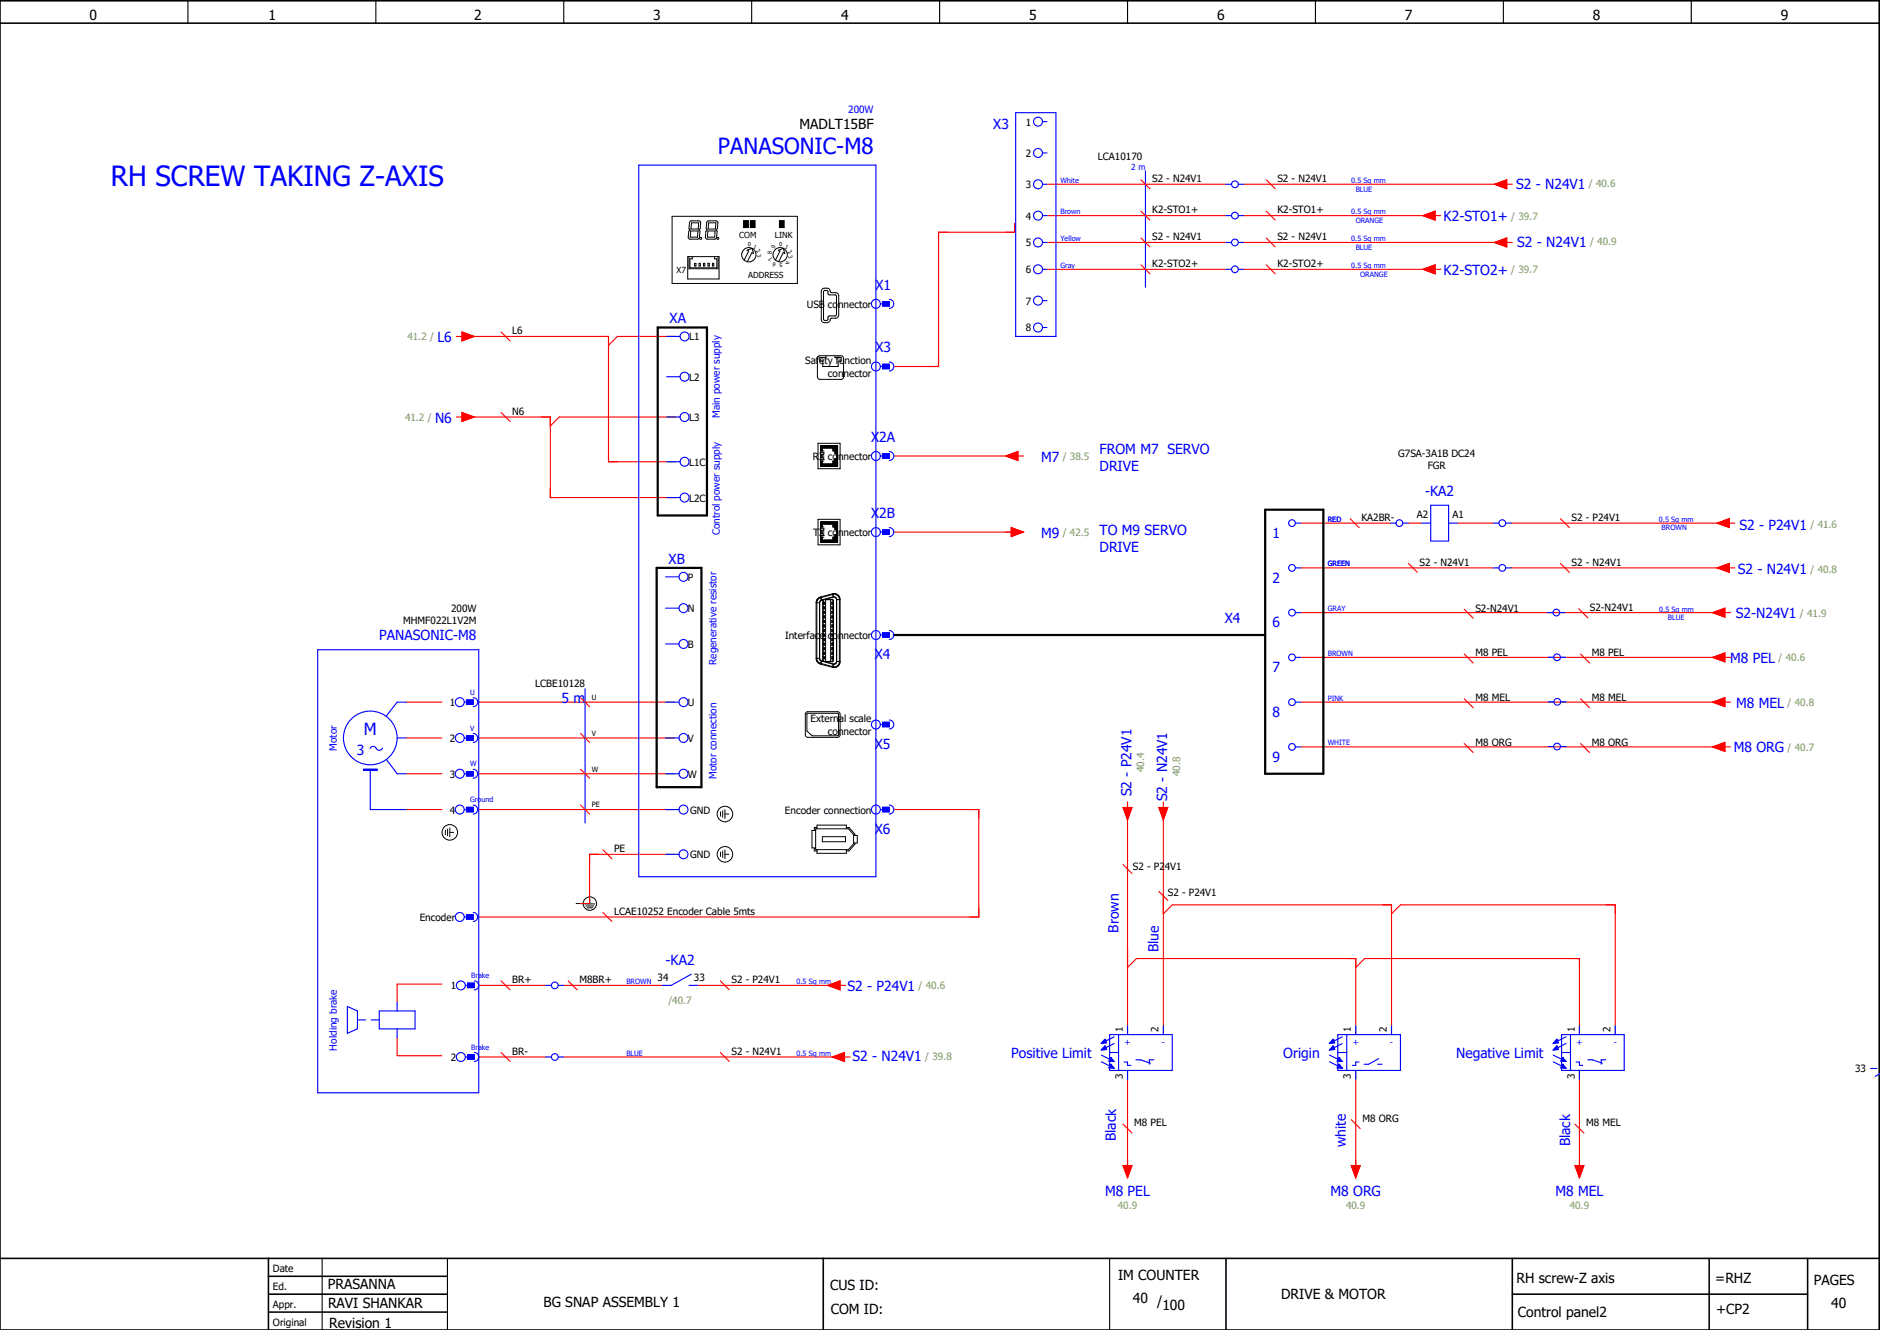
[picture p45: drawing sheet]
<svg xmlns="http://www.w3.org/2000/svg" width="420mm" height="297mm" viewBox="0 0 420 297" stroke-linecap="round" stroke-linejoin="round" font-family="sans-serif">
<defs><g id="words">
<text font-size="6.2" fill="#00f" x="24.8" y="41.6">RH SCREW TAKING Z-AXIS</text>
<text font-size="5" fill="#00f" x="160.5" y="34.4">PANASONIC-M8</text>
<text font-size="3.7" fill="#00f" x="81.3" y="164.1">M</text>
<g font-size="3.1">
<text x="20" y="4.5">0</text>
<text x="60" y="4.5">1</text>
<text x="106" y="4.5">2</text>
<text x="146" y="4.5">3</text>
<text x="188" y="4.5">4</text>
<text x="230" y="4.5">5</text>
<text x="272" y="4.5">6</text>
<text x="314" y="4.5">7</text>
<text x="356" y="4.5">8</text>
<text x="398" y="4.5">9</text>
<text x="178.7" y="28.7">MADLT15BF</text>
<text x="249.9" y="285.9">IM COUNTER</text>
<text x="338.9" y="286.7">RH screw-Z axis</text>
<text x="383.4" y="286.6">=RHZ</text>
<text x="405.4" y="287.2">PAGES</text>
<text x="73.3" y="288.1">PRASANNA</text>
<text x="73.3" y="292.2">RAVI SHANKAR</text>
<text x="121.5" y="292">BG SNAP ASSEMBLY 1</text>
<text x="185.5" y="288.1">CUS ID:</text>
<text x="185.7" y="293.7">COM ID:</text>
<text x="253.2" y="291">40 /</text>
<text x="259.8" y="292.7">100</text>
<text x="286.3" y="290.3">DRIVE &amp; MOTOR</text>
<text x="383.6" y="293.6">+CP2</text>
<text x="409.3" y="292.2">40</text>
<text x="73.6" y="296.7">Revision 1</text>
<text x="339.2" y="294.2">Control panel2</text>
</g>
<g font-size="3.1" fill="#00f">
<text x="222" y="28.8">X3</text>
<text x="338.8" y="42.2">S2 - N24V1</text>
<text x="322.7" y="49.4">K2-STO1+</text>
<text x="339.1" y="55.1">S2 - N24V1</text>
<text x="195.6" y="64.7">X1</text>
<text x="322.7" y="61.4">K2-STO2+</text>
<text x="97.8" y="76.4">L6</text>
<text x="149.7" y="72.2">XA</text>
<text x="195.6" y="78.7">X3</text>
<text x="97.2" y="94.4">N6</text>
<text x="194.7" y="98.7">X2A</text>
<text x="245.8" y="101.5">FROM M7 SERVO</text>
<text x="232.7" y="103.1">M7</text>
<text x="245.8" y="105.2">DRIVE</text>
<text x="318.5" y="110.7">-KA2</text>
<text x="194.7" y="115.7">X2B</text>
<text x="245.8" y="119.5">TO M9 SERVO</text>
<text x="388.7" y="118.3">S2 - P24V1</text>
<text x="149.4" y="125.9">XB</text>
<text x="232.7" y="120.1">M9</text>
<text x="245.8" y="123.2">DRIVE</text>
<text x="284.4" y="120.2">1</text>
<text x="284.4" y="130.2">2</text>
<text x="388.4" y="128.3">S2 - N24V1</text>
<text x="84.8" y="143">PANASONIC-M8</text>
<text x="273.8" y="139.2">X4</text>
<text x="284.4" y="140.2">6</text>
<text x="388" y="138.2">S2-N24V1</text>
<text x="195.5" y="147.3">X4</text>
<text x="386.7" y="148.1">M8 PEL</text>
<text x="284.4" y="150.2">7</text>
<text x="125.5" y="157">5 m</text>
<text x="284.4" y="160.2">8</text>
<text x="388" y="158.1">M8 MEL</text>
<text x="195.5" y="167.3">X5</text>
<text x="79.8" y="168.6">3</text>
<text x="284.4" y="170.2">9</text>
<text x="387.5" y="168.1">M8 ORG</text>
<text x="252.9" y="177.9" transform="rotate(-90 252.9 177.9)">S2 - P24V1</text>
<text x="260.9" y="179.1" transform="rotate(-90 260.9 179.1)">S2 - N24V1</text>
<text x="195.5" y="186.3">X6</text>
<text x="250" y="208.4" transform="rotate(-89 250 208.4)">Brown</text>
<text x="148.7" y="215.5">-KA2</text>
<text x="258.9" y="212.7" transform="rotate(-89 258.9 212.7)">Blue</text>
<text x="189.4" y="221.4">S2 - P24V1</text>
<text x="190.5" y="237.2">S2 - N24V1</text>
<text x="226" y="236.4">Positive Limit</text>
<text x="286.8" y="236.4">Origin</text>
<text x="325.4" y="236.4">Negative Limit</text>
<text x="249.4" y="255" transform="rotate(-89 249.4 255)">Black</text>
<text x="300.8" y="256.4" transform="rotate(-90 300.8 256.4)">white</text>
<text x="350.9" y="256.2" transform="rotate(-90 350.9 256.2)">Black</text>
<text x="247" y="267.3">M8 PEL</text>
<text x="297.4" y="267.3">M8 ORG</text>
<text x="347.6" y="267.3">M8 MEL</text>
</g>
<g font-size="2.2" fill="#00f">
<text x="189.6" y="25.2">200W</text>
<text x="160.9" y="93.4" transform="rotate(-90 160.9 93.4)">Main power supply</text>
<text x="160.9" y="119.6" transform="rotate(-90 160.9 119.6)">Control power supply</text>
<text x="160.1" y="148.6" transform="rotate(-90 160.1 148.6)">Regenerative resistor</text>
<text x="75.3" y="167.7" transform="rotate(-90 75.3 167.7)">Motor</text>
<text x="160.2" y="174.1" transform="rotate(-90 160.2 174.1)">Motor connection</text>
<text x="75.3" y="234.7" transform="rotate(-90 75.3 234.7)">Holding brake</text>
</g>
<g font-size="2.2">
<text x="229.3" y="28.1">1</text>
<text x="229.3" y="35.1">2</text>
<text x="245.4" y="35.7">LCA10170</text>
<text x="257.5" y="40.7">S2 - N24V1</text>
<text x="285.5" y="40.7">S2 - N24V1</text>
<text x="229.3" y="42.1">3</text>
<text x="257.5" y="47.7">K2-STO1+</text>
<text x="285.5" y="47.7">K2-STO1+</text>
<text x="229.3" y="49.1">4</text>
<text x="257.5" y="53.7">S2 - N24V1</text>
<text x="285.5" y="53.7">S2 - N24V1</text>
<text x="229.3" y="55.1">5</text>
<text x="257.5" y="59.7">K2-STO2+</text>
<text x="285.5" y="59.7">K2-STO2+</text>
<text x="229.3" y="61.1">6</text>
<text x="180.3" y="68.8">USB connector</text>
<text x="229.3" y="68.1">7</text>
<text x="114.5" y="74.7">L6</text>
<text x="154" y="76.1">L1</text>
<text x="229.3" y="74.1">8</text>
<text x="179.9" y="81.4">Safety function</text>
<text x="154" y="85.1">L2</text>
<text x="185" y="84.1">connector</text>
<text x="114.5" y="92.7">N6</text>
<text x="154" y="94.1">L3</text>
<text x="154" y="104.1">L1C</text>
<text x="181.7" y="102.8">RX connector</text>
<text x="312.5" y="102.2">G7SA-3A1B DC24</text>
<text x="319.1" y="104.9">FGR</text>
<text x="154" y="112.1">L2C</text>
<text x="181.7" y="119.8">TX connector</text>
<text x="304.3" y="116.4">KA2BR-</text>
<text x="316.7" y="115.8">A2</text>
<text x="324.7" y="115.8">A1</text>
<text x="351.3" y="116.4">S2 - P24V1</text>
<text x="153.8" y="129.8">P</text>
<text x="317.3" y="126.4">S2 - N24V1</text>
<text x="351.3" y="126.4">S2 - N24V1</text>
<text x="100.8" y="136.8">200W</text>
<text x="153.8" y="136.8">N</text>
<text x="329.8" y="136.6">S2-N24V1</text>
<text x="355.3" y="136.5">S2-N24V1</text>
<text x="90.1" y="139.5">MHMF022L1V2M</text>
<text x="175.4" y="142.8">Interface connector</text>
<text x="153.8" y="144.8">B</text>
<text x="329.8" y="146.6">M8 PEL</text>
<text x="355.8" y="146.6">M8 PEL</text>
<text x="119.6" y="153.4">LCBE10128</text>
<text x="100.5" y="157.8">1</text>
<text x="153.8" y="157.8">U</text>
<text x="181.2" y="161.4">External scale</text>
<text x="329.8" y="156.6">M8 MEL</text>
<text x="355.8" y="156.6">M8 MEL</text>
<text x="100.5" y="165.8">2</text>
<text x="153.8" y="165.8">V</text>
<text x="185" y="164.1">connector</text>
<text x="329.8" y="166.6">M8 ORG</text>
<text x="355.8" y="166.6">M8 ORG</text>
<text x="100.5" y="173.8">3</text>
<text x="153.8" y="173.8">W</text>
<text x="100.5" y="181.8">4</text>
<text x="154.3" y="181.8">GND</text>
<text x="175.4" y="181.8">Encoder connection</text>
<text x="137.3" y="190.4">PE</text>
<text x="154.3" y="191.8">GND</text>
<text x="253.2" y="194.3">S2 - P24V1</text>
<text x="261" y="200.3">S2 - P24V1</text>
<text x="93.8" y="205.8">Encoder</text>
<text x="137.3" y="204.4">LCAE10252 Encoder Cable 5mts</text>
<text x="100.8" y="221.1">1</text>
<text x="114.5" y="219.7">BR+</text>
<text x="129.5" y="219.7">M8BR+</text>
<text x="147" y="219.1">34</text>
<text x="155.1" y="219.1">33</text>
<text x="163.5" y="219.7">S2 - P24V1</text>
<text x="250.9" y="230.6" transform="rotate(-90 250.9 230.6)">1</text>
<text x="258.9" y="230.6" transform="rotate(-90 258.9 230.6)">2</text>
<text x="301.9" y="230.6" transform="rotate(-90 301.9 230.6)">1</text>
<text x="309.9" y="230.6" transform="rotate(-90 309.9 230.6)">2</text>
<text x="351.9" y="230.6" transform="rotate(-90 351.9 230.6)">1</text>
<text x="359.9" y="230.6" transform="rotate(-90 359.9 230.6)">2</text>
<text x="100.8" y="237.1">2</text>
<text x="114.5" y="235.7">BR-</text>
<text x="163.5" y="235.7">S2 - N24V1</text>
<text x="414.6" y="239.6">33</text>
<text x="250.9" y="241" transform="rotate(-90 250.9 241)">3</text>
<text x="301.9" y="241" transform="rotate(-90 301.9 241)">3</text>
<text x="351.9" y="241" transform="rotate(-90 351.9 241)">3</text>
<text x="253.5" y="251.7">M8 PEL</text>
<text x="304.5" y="250.7">M8 ORG</text>
<text x="354.5" y="251.7">M8 MEL</text>
<text x="61" y="284.2">Date</text>
<text x="61" y="288.2">Ed.</text>
<text x="61" y="292.2">Appr.</text>
<text x="61" y="296.2">Original</text>
</g>
<g font-size="2.2" fill="#7ca552">
<text x="355.1" y="41.9">/ 40.6</text>
<text x="337.8" y="49.1">/ 39.7</text>
<text x="355.4" y="54.7">/ 40.9</text>
<text x="337.8" y="61.1">/ 39.7</text>
<text x="91.1" y="76.1">41.2 /</text>
<text x="90.5" y="94.1">41.2 /</text>
<text x="237.5" y="102.8">/ 38.5</text>
<text x="237.5" y="119.8">/ 42.5</text>
<text x="404.6" y="118">/ 41.6</text>
<text x="404.6" y="128">/ 40.8</text>
<text x="402.3" y="137.8">/ 41.9</text>
<text x="397.5" y="147.8">/ 40.6</text>
<text x="399.5" y="157.8">/ 40.8</text>
<text x="399.5" y="167.8">/ 40.7</text>
<text x="255.8" y="172.5" transform="rotate(-90 255.8 172.5)">40.4</text>
<text x="263.8" y="173.5" transform="rotate(-90 263.8 173.5)">40.8</text>
<text x="205.3" y="221.1">/ 40.6</text>
<text x="149.4" y="224.4">/40.7</text>
<text x="206.8" y="236.8">/ 39.8</text>
<text x="249.8" y="270.2">40.9</text>
<text x="300.8" y="270.2">40.9</text>
<text x="350.8" y="270.2">40.9</text>
</g>
<g font-size="1.9" fill="#00f">
<text x="252.8" y="38">2 m</text>
<text x="251.3" y="233.4">+</text>
<text x="259.7" y="233.4">-</text>
<text x="302.3" y="233.4">+</text>
<text x="310.7" y="233.4">-</text>
<text x="352.3" y="233.4">+</text>
<text x="360.7" y="233.4">-</text>
</g>
<g font-size="1.9">
<text x="165.2" y="53.1">COM</text>
<text x="173.2" y="53.1">LINK</text>
<text x="151.2" y="61.1">X7</text>
<text x="167.2" y="62.1">ADDRESS</text>
</g>
<g font-size="1.6" fill="#00f">
<text x="237" y="40.8">White</text>
<text x="302" y="40.8">0.5 Sq mm</text>
<text x="237" y="47.8">Brown</text>
<text x="302" y="47.8">0.5 Sq mm</text>
<text x="303" y="42.8">BLUE</text>
<text x="237" y="53.8">Yellow</text>
<text x="302" y="53.8">0.5 Sq mm</text>
<text x="303" y="49.8">ORANGE</text>
<text x="237" y="59.8">Gray</text>
<text x="302" y="59.8">0.5 Sq mm</text>
<text x="303" y="55.8">BLUE</text>
<text x="304" y="61.8">ORANGE</text>
<text x="296.8" y="116.6">RED</text>
<text x="370.8" y="116.6">0.5 Sq mm</text>
<text x="371.4" y="118.4">BROWN</text>
<text x="296.8" y="126.6">GREEN</text>
<text x="296.8" y="136.6">GRAY</text>
<text x="370.8" y="136.6">0.5 Sq mm</text>
<text x="372.8" y="138.4">BLUE</text>
<text x="296.8" y="146.6">BROWN</text>
<text x="105.1" y="155.3">U</text>
<text x="296.8" y="156.6">PINK</text>
<text x="105.1" y="163.3">V</text>
<text x="296.8" y="166.6">WHITE</text>
<text x="105.1" y="171.3">W</text>
<text x="105.1" y="179.3">Ground</text>
<text x="105.3" y="218.5">Brake</text>
<text x="140" y="219.8">BROWN</text>
<text x="178" y="219.8">0.5 Sq mm</text>
<text x="105.3" y="234.5">Brake</text>
<text x="140" y="235.8">BLUE</text>
<text x="178" y="235.8">0.5 Sq mm</text>
</g>
<g font-size="1.6">
<text x="132.3" y="156.4">U</text>
<text x="132.3" y="164.4">V</text>
<text x="132.3" y="172.4">W</text>
<text x="132.3" y="180.4">PE</text>
</g>
<g font-size="1.2">
<text x="167.2" y="55" transform="rotate(4 167.2 55)">0</text>
<text x="168.2" y="55.4" transform="rotate(27 168.2 55.4)">1</text>
<text x="168.9" y="56.1" transform="rotate(49 168.9 56.1)">2</text>
<text x="169.2" y="57" transform="rotate(72 169.2 57)">3</text>
<text x="172.5" y="56.8" transform="rotate(-90 172.5 56.8)">8</text>
<text x="172.7" y="57.6" transform="rotate(-150 172.7 57.6)">7</text>
<text x="173.1" y="55.6" transform="rotate(-60 173.1 55.6)">9</text>
<text x="173.5" y="58.7" transform="rotate(-160 173.5 58.7)">6</text>
<text x="174.2" y="55" transform="rotate(4 174.2 55)">0</text>
<text x="174.9" y="58.8" transform="rotate(-180 174.9 58.8)">5</text>
<text x="175.3" y="55.3" transform="rotate(27 175.3 55.3)">1</text>
<text x="175.5" y="58.4" transform="rotate(94 175.5 58.4)">4</text>
<text x="176" y="56.3" transform="rotate(49 176 56.3)">2</text>
<text x="176.1" y="57.2" transform="rotate(72 176.1 57.2)">3</text>
</g>
</g></defs>
<path d="M42 .2v5M84 .2v5M126 .2v5M168 .2v5M210 .2v5M252 .2v5M294 .2v5M336 .2v5M378 .2v5M72 281.2v16M100 281.2v16M248 281.2v16" fill="none" stroke="#000" stroke-width=".25"/>
<g fill="none" stroke="#000" stroke-width=".35">
<path d="M0 5.2h420M0 .2h420v297h-420zM0 281.2h420M60 281.2v16M60 285.2h40M60 289.2h40M60 293.2h40M184 281.2v16M274 281.2v16M338 289.2h66M338 281.2v16M382 281.2v16"/>
<path d="M404 281.2v16"/>
</g>
<g fill="none" stroke="#f00" stroke-width=".25">
<path d="M226.8 49.9v2h-17v30h-10M234 41.2h40M234 48.2h40M234 54.2h40M255 40.2l2 2M255 47.2l2 2M255 53.2l2 2M255 59.2l2 2M278 41.2h58M278 48.2h42M278 54.2h58M283 40.2l2 2"/>
<path d="M283 47.2l2 2M283 53.2l2 2M283 59.2l2 2M318 48.2l2.8-1v2zM320.8 48.2h1.2M334 41.2l2.8-1v2zM334 54.2l2.8-1v2zM336.8 41.2h1.2M336.8 54.2h1.2M102 75.2h1.2M103.2 74.2l2.8 1-2.8 1zM104 75.2h32v28h15"/>
<path d="M112 74.2l2 2M151 75.2h-13l-2 2M234 60.2h40M278 60.2h42M318 60.2l2.8-1v2zM320.8 60.2h1.2M102 93.2h1.2M103.2 92.2l2.8 1-2.8 1zM104 93.2h19v18h28M112 92.2l2 2M151 93.2h-26l-2 2M199.8 101.9h27"/>
<path d="M199.8 118.9h27M224.8 101.9l2.7-1v2zM226 117.9l2.8 1-2.8 1zM227.5 101.9h1.3M290.8 116.9h20M301.8 115.9l2 2M314.8 116.9h3M325.8 116.9h8M337.8 116.9h48M348.8 115.9l2 2M383.8 116.9l2.7-1v2zM386.5 116.9h1.3"/>
<path d="M290.8 126.9h43M290.8 136.9h94M314.8 125.9l2 2M327.3 136.1l2 2M337.8 126.9h48M348.8 125.9l2 2M352.8 136l2 2M382.8 136.9l2.7-1v2zM383.8 126.9l2.7-1v2zM385.5 136.9h1.3M386.5 126.9h1.3M90.8 156.9h8"/>
<path d="M106.8 156.9h44M129.8 155.9l2 2M290.8 156.9h94M290.8 146.9h94M327.3 146.1l2 2M327.3 156.1l2 2M353.3 146.1l2 2M353.3 156.1l2 2M382.8 146.9l2.7-1v2zM382.8 156.9l2.7-1v2zM385.5 156.9h1.3M385.5 146.9h1.3"/>
<path d="M90.8 164.9h8M90.8 172.9h8M106.8 164.9h44M106.8 172.9h44M129.8 163.9l2 2M129.8 171.9l2 2M129.8 179.9l2 2M252 179.2v1.2M260 179.2v1.2M290.8 166.9h94M327.3 166.1l2 2M353.3 166.1l2 2"/>
<path d="M382.8 166.9l2.7-1v2zM385.5 166.9h1.3M90.8 180.9h8M106.8 180.9h44M134.8 189.9l2 2M150.8 190.9h-19v11h-2M199.8 180.9h19v24h-112M251 193.2l2 2M251 180.4h2l-1 2.8zM252 182.2v49M259 199.2l2 2M259 180.4h2l-1 2.8z"/>
<path d="M260 182.2v49M98.8 219.9h-10v4M112 219.2l2 2M127 219.2l2 2M134.8 203.9l2 2M161 219.2l2 2M252 216.2l2-2h49v17M260 204.2l2-2h49v29M303 216.2l2-2h48v17M311 204.2l2-2h48v29M88.8 231.9v4h10M107 220.2h15"/>
<path d="M107 236.2h15M112 235.2l2 2M126 220.2h22M126 236.2h62M156 220.2h31M161 235.2l2 2M185 220.2l2.8-1v2zM186 236.2l2.7-1v2zM187.8 220.2h1.2M188.7 236.2h1.3M252 239.2v22M303 239.2v22"/>
<path d="M353 239.2v22M251 251.2l2 2M302 250.2l2 2M352 251.2l2 2M251 260.4h2l-1 2.8zM302 260.4h2l-1 2.8zM352 260.4h2l-1 2.8z"/>
</g>
<g fill="none" stroke="#000" stroke-width=".22">
<path d="M150.2 48.3h28v15h-28zM153.7 57.3h7v5h-7zM154 57.3v2.7h6.5v-2.7M154.2 49.5l.3-.2h1.7l.4 .3-.1 1.5-.3 .3 .2 .2-.1 1.5-.2 .3h-1.9l-.3-.2v-1.5l.3-.3-.2-.3zM154.4 51.6h1.6l-.1 1.4h-1.6zM154.5 49.8h1.7l-.2 1.4h-1.6zM154.7 57.3v.5h-.5v2h6v-2h-.5v-.5M155.2 58.8h.3v.6h-.3zM156.2 58.8h.3v.6h-.3zM157.2 58.8h.3v.6h-.3zM158 49.5l.4-.2h1.7l.3 .3-.1 1.5-.3 .3 .3 .2-.1 1.5-.3 .3h-1.9l-.3-.2 .1-1.5 .3-.3-.3-.3zM158.2 51.6h1.6l-.1 1.4h-1.6z"/>
<path d="M158.2 58.8h.3v.6h-.3zM158.4 49.8h1.6l-.1 1.4h-1.6zM159.2 58.8h.3v.6h-.3zM166.2 49.3h1v1.5h-1zM166.3 58.1l1-2-.3-.2 1.1-.4 .3 1.1-.4-.1-1 2M167.7 49.3h1v1.5h-1zM173.3 58.1l1-2-.3-.2 1.1-.4 .3 1.1-.4-.1-1 2M174.2 49.3h1v1.5h-1zM182.8 79.8l.5-.3 5 .1 .2 .4v4.5l-.5 .3-5-.1-.3-.5zM183.8 64.6l.2-.2a1.14 1.14 0 0 1 1.7 1h1.1a.7 .7 0 0 1 .7 .7v4.3a.7 .7 0 0 1-.7 .7h-1.1a1.1 1.1 0 0 1-1 1.1 1.1 1.1 0 0 1-1.1-.8v-6.3zM184.1 65l.3-.1h.5l.3 1h1.5l.3 .3-.1 4.2-.2 .2h-1.5l-.2 .8-.2 .2h-.6l-.1-.3zM184.6 79.5v.4h-1.4v.8h.7v1.2h3.4v-1.2h.7v-.8h-1.4v-.4"/>
<path d="M182.8 99h5v5.7h-5zM183.4 99.6h3.8v4.6h-3.8zM182.8 116h5v5.7h-5zM183.4 101.1h.8M183.4 103h.8M183.4 102.6h.8M183.4 102.3h.8M183.4 101.9h.8M183.4 101.5h.8M183.4 100.8h.8M183.4 116.6h3.8v4.6h-3.8zM183.4 118.1h.8"/>
<path d="M183.4 119.6h.8M183.4 119.3h.8M183.4 118.9h.8M183.4 118.5h.8M183.4 117.8h.8M183.8 100.8v-.7h2.4v.7h.4v.5h.4v1.2h-.4v.5h-.4v.7h-2.4v-.7M183.8 117.8v-.7h2.4v.7h.4v.5h.4v1.2h-.4v.5h-.4v.7h-2.4v-.7M182.4 134.7v12.4M183.2 134.7v12.4M183.2 134.7h-.8M183.4 133.4l-.7 .5-.3 .8M183.4 133.4v.1"/>
<path d="M183.4 120h.8M183.4 133.5h.1M183.4 133.5a1.18 1.18 0 0 0-.8 1.2v12.4a1.18 1.18 0 0 0 .8 1.1M183.4 133.6l.2 .5M183.6 134.1l-.3 .2-.1 .4M183.7 134.1l-.4 .3-.1 .3v12.4a.7 .7 0 0 0 .7 .6M183.9 134v13.7M184 134.6h.3v.4h-.3M184 135.6h.3v.4h-.3M184 136.6h.3v.5h-.3M184 137.6h.3v.5h-.3M184 138.6h.3v.5h-.3"/>
<path d="M184 139.6h.3v.5h-.3M184 134l-.1 13.7M184.1 134.6v.4M184.1 135.6v.4M184.1 136.6v.5M184.1 137.6v.5M184.1 138.6v.5M184.1 139.6v.5M184.5 134v13.8M184.6 133.9v.1M184.6 133.9h1.4M185.6 134v13.8"/>
<path d="M186 133.9l.3 .3M186 134l.2 .2M186 134h-1.8l-.2 .2M186 133.9v.1M186.1 132.7a1.34 1.34 0 0 1 1.7 1.3M186.1 132.7l-2.7 .7M186.1 132.7h.1M186.1 134.6v.4M186.1 135.6v.4M186.1 136.6v.5M186.1 137.6v.5M186.1 138.6v.5"/>
<path d="M186.1 139.6v.5M186.1 132.7v.1M186.1 132.8l.2 .6M186.1 132.8h.1M186.1 132.8h.3a1.18 1.18 0 0 1 1.2 1.2v14.1a1.18 1.18 0 0 1-1.5 .9M186.1 132.8l-2.7 .7M186.2 133.4h.1a.64 .64 0 0 1 .7 .6l-.1 13.9a.64 .64 0 0 1-.7 .5l-1.6-.5v-.1M186.2 134.2v13.3M186.2 134.6h-.3v.4h.3M186.2 135.6h-.3v.4h.3M186.2 136.6h-.3v.5h.3M186.2 137.6h-.3v.5h.3"/>
<path d="M186.2 138.6h-.3v.5h.3M186.2 139.6h-.3v.5h.3M186.2 134.2h.1M186.3 133.4l-2.7 .7M186.3 133.4a.64 .64 0 0 1 .7 .6M186.3 134.2v13.3M187 134h.1M187 134h.8M187 134v13.8M187.8 134v13.8M180.1 159.3l.5-.3 6.9 .1 .3 .5-.1 4.9-.5 .3-6.9-.1-.3-.5zM180.4 159.4h6.9v4.9l-5.8 .1-1.2-1z"/>
<path d="M182.4 147.1h.8M182.4 147.1l.3 .8 .7 .5M183.2 147.1l.1 .4 .3 .2M183.4 148.4l2.7 .7M183.4 148.3h.1M183.4 148.2v.2M183.4 148.2l2.7 .8M183.4 148.2h.1M183.6 147.7l2.7 .7M183.6 147.7l-.2 .5M184 147.5l.2 .3h1.8M184 140.6h.3v.5h-.3"/>
<path d="M184 141.7h.3v.4h-.3M184 142.7h.3v.5h-.3M184 143.7h.3v.5h-.3M184 144.7h.3v.5h-.3M184 145.7h.3v.5h-.3M184 146.7h.3v.5h-.3M184.1 140.6v.5M184.1 141.7v.4M184.1 142.7v.5M184.1 143.7v.5M184.1 144.7v.5M184.1 145.7v.5"/>
<path d="M184.1 146.7v.5M184.6 147.9h1.4M186 147.8v.1M186.1 140.6v.5M186.1 141.7v.4M186.1 142.7v.5M186.1 143.7v.5M186.1 144.7v.5M186.1 145.7v.5M186.1 146.7v.5M186.1 149v.1M186.1 149h.1"/>
<path d="M186.2 147.5l-.2 .3M186.2 140.6h-.3v.5h.3M186.2 141.7h-.3v.4h.3M186.2 142.7h-.3v.5h.3M186.2 143.7h-.3v.5h.3M186.2 144.7h-.3v.5h.3M186.2 145.7h-.3v.5h.3M186.2 146.7h-.3v.5h.3M186.2 147.5h.1M186.3 148.4l-.2 .6M186.3 147.5l-.3 .4M187 147.8l-.2 .5-.5 .1"/>
<path d="M187 147.8h.8M187.8 147.8a1.34 1.34 0 0 1-1.7 1.3M99.5 185.5v1M100 185.2v1.5M100.5 185v2M100.5 186h.9M161 181.4v1M161 190.4v1M161.5 181.1v1.5M161.5 190.1v1.5M162 180.9v2M162 189.9v2"/>
<path d="M162 190.9h.9M162 181.9h.9M182 189.5v.6h.6M182.3 185.6h-.8v3.9h.8M182.3 185.2h7.3l1.2 1.3v2l-1.2 1.3h-7.3zM182.6 185.2v-.8h6.6v.8M182.6 189.8v.9h6.6v-.9M182.6 184.9h-.6v.7M183.8 187h5.2v1.1h-5.2zM189.2 184.9h.6l1.3 1.5v.3M190.8 186.7h.8v1.7h-.8M191.1 188.4v.2l-1.3 1.5h-.6"/>
<path d="M128.8 201.9h1.5M130.7 202h2.3M131 202.4h1.7M131.2 202.8h1.3M131.8 200.8v1.1"/>
<circle cx="156.6" cy="53.3" r=".23"/>
<circle cx="160.4" cy="53.3" r=".23"/>
<circle cx="167.4" cy="56.9" r="1.6"/>
<circle cx="174.4" cy="56.9" r="1.6"/>
<circle cx="100.5" cy="186" r="1.74"/>
<circle cx="162" cy="181.9" r="1.74"/>
<circle cx="162" cy="190.9" r="1.74"/>
<circle cx="131.8" cy="201.9" r="1.5"/>
</g>
<path d="M166.2 49.3h1v1.5h-1zM167.7 49.3h1v1.5h-1zM174.2 49.3h1v1.5h-1zM183.4 99.6h3.8v4.6h-3.8v-1.2h.4v.7h2.4v-.7h.4v-.5h.4v-1.2h-.4v-.5h-.4v-.7h-2.4v.7h-.4zM183.4 116.6h3.8v4.6h-3.8v-1.2h.4v.7h2.4v-.7h.4v-.5h.4v-1.2h-.4v-.5h-.4v-.7h-2.4v.7h-.4z" fill="#000" stroke="#000" stroke-width=".22"/>
<path d="M147 73.2h11v42h-11zM282.8 113.9h13v59h-13zM146.8 126.9h10v49h-10zM199.8 141.9h83" fill="none" stroke="#000" stroke-width=".5"/>
<g fill="none" stroke="#00f" stroke-width=".25">
<path d="M142.8 36.9h53v159h-53zM227 25.2h9v50h-9zM233 27.2h1M233 34.2h1M256 38.2v26M233 41.2h1M233 48.2h1M233 54.2h1M274 41.2h1.2M274 48.2h1.2M274 54.2h1.2M276.7 41.2h1.3"/>
<path d="M276.7 48.2h1.3M276.7 54.2h1.3M149 75.2h3M196.8 67.9h.5M197.3 67.4h1.5v1h-1.5zM198.8 66.9a1 1 0 0 1 1 1 1 1 0 0 1-1 1M233 60.2h1M233 67.2h1M233 73.2h1M274 60.2h1.2M276.7 60.2h1.3M149 93.2h3"/>
<path d="M149 84.2h3M196.8 81.9h.5M197.3 81.4h1.5v1h-1.5zM198.8 80.9a1 1 0 0 1 1 1 1 1 0 0 1-1 1M149 111.2h3M149 103.2h3M196.8 101.9h.5M196.8 118.9h.5M197.3 101.4h1.5v1h-1.5zM197.3 118.4h1.5v1h-1.5zM198.8 100.9a1 1 0 0 1 1 1 1 1 0 0 1-1 1M198.8 117.9a1 1 0 0 1 1 1 1 1 0 0 1-1 1"/>
<path d="M289.5 116.9h1.3M310.8 116.9h1.2M313.5 116.9h1.3M317.8 116.9h2M319.8 112.9h4v8h-4zM323.8 116.9h2M333.8 116.9h1.2M336.5 116.9h1.3M148.8 128.9h3M148.8 135.9h3M289.5 126.9h1.3M289.5 136.9h1.3"/>
<path d="M333.8 126.9h1.2M336.5 126.9h1.3M345.8 136.9h1.3M348.6 136.9h1.2M71 145.2h36v99h-36zM90.8 156.9h-2l-2.5 3.1M103.8 156.9h.5M104.3 156.4h1.5v1h-1.5zM105.8 155.9a1 1 0 0 1 1 1 1 1 0 0 1-1 1M130.8 153.9v30M148.8 156.9h3M148.8 143.9h3"/>
<path d="M196.8 141.9h.5M197.3 141.4h1.5v1h-1.5zM198.8 140.9a1 1 0 0 1 1 1 1 1 0 0 1-1 1M289.5 156.9h1.3M289.5 146.9h1.3M346 146.9h1.3M346.1 156.8h1.2M348.8 146.9h1.2M348.8 156.8h1.3M81.3 171.9h3v.2h-3zM82.7 167.3l.1-.2a.75 .75 0 0 1 1.3 .2M82.8 171.9v9h8"/>
<path d="M84.1 167.2a.75 .75 0 0 0 .7 .5 .75 .75 0 0 0 .7-.5M86.4 169.7l2.4 3.2h2M88.8 164.9h2M103.8 164.9h.5M103.8 172.9h.5M104.3 164.4h1.5v1h-1.5zM104.3 172.4h1.5v1h-1.5zM105.8 163.9a1 1 0 0 1 1 1 1 1 0 0 1-1 1M105.8 171.9a1 1 0 0 1 1 1 1 1 0 0 1-1 1M105.8 179.9a1 1 0 0 1 1 1 1 1 0 0 1-1 1M148.8 164.9h3M148.8 172.9h3"/>
<path d="M196.8 161.9h.5M197.3 161.4h1.5v1h-1.5zM198.8 160.9a1 1 0 0 1 1 1 1 1 0 0 1-1 1M198.8 179.9a1 1 0 0 1 1 1 1 1 0 0 1-1 1M289.5 166.9h1.3M346 166.8h1.3M348.8 166.8h1.2M103.8 180.9h.5M104.3 180.4h1.5v1h-1.5zM148.8 180.9h3M148.8 190.9h3M196.8 180.9h.5"/>
<path d="M197.3 180.4h1.5v1h-1.5zM103.8 204.9h.5M104.3 204.4h1.5v1h-1.5zM104.5 219.7h1.5v1h-1.5zM105.8 203.9a1 1 0 0 1 1 1 1 1 0 0 1-1 1M106 219.2a1 1 0 0 1 1 1 1 1 0 0 1-1 1M154.5 217.7l-4.5 2.5h-2M77.6 224.9l2.3 1v4l-2.3 1zM79.9 227.9h1.8M82.9 227.9h1.9M84.8 225.9h8v4h-8zM88.8 223.9v2"/>
<path d="M88.8 229.9v2M104 220.2h.5M104 236.2h.5M104.5 235.7h1.5v1h-1.5zM106 235.2a1 1 0 0 1 1 1 1 1 0 0 1-1 1M122 220.2h1.2M122 236.2h1.2M124.7 220.2h1.3M124.7 236.2h1.3M154 220.2h2M246.2 237.3l1.9 .9M246.2 235.8l1.9 .9"/>
<path d="M246.9 232.3h.1M246.9 233.8h.1M246.9 232.3l.4 .7-1.1 .1zM246.9 233.8l.4 .7-1.1 .1zM248 235.2h2M248 231.2h14v8h-14zM248.2 236.3h.1M248.2 237.8h.1M248.2 236.3l.8 .9-1.1-.1zM248.2 237.8l.8 .9-1.1-.1zM249 231.7l-1.9 .9M249 233.2l-1.9 .9"/>
<path d="M250 231.2v8M251.3 237.3h.7v.8h.8M252 229.2v2M252 239.2v2M253.9 236.8h1l2.2 .8M257.9 236.8h-1v1M260 229.2v2M297.2 237.3l1.9 .9M297.2 235.8l1.9 .9M297.9 233.8h.1M297.9 232.3h.1M297.9 233.8l.4 .7-1.1 .1z"/>
<path d="M297.9 232.3l.4 .7-1.1 .1zM299 235.2h2M299 231.2h14v8h-14zM299.2 237.8h.1M299.2 236.3h.1M299.2 237.8l.8 .9-1.1-.1zM299.2 236.3l.8 .9-1.1-.1zM300 231.7l-1.9 .9M300 233.2l-1.9 .9M301 231.2v8M303 229.2v2M303 239.2v2"/>
<path d="M303.8 237.3h-.8v.8h-.7M307.9 237.8h1M308.1 236.6l-2.2 1.2h-1M311 229.2v2M347.2 237.3l1.9 .9M347.2 235.8l1.9 .9M347.9 232.3h.1M347.9 233.8h.1M347.9 232.3l.4 .7-1.1 .1zM347.9 233.8l.4 .7-1.1 .1zM349 235.2h2M349 231.2h14v8h-14z"/>
<path d="M349.2 236.3h.1M349.2 237.8h.1M349.2 236.3l.8 .9-1.1-.1zM349.2 237.8l.8 .9-1.1-.1zM350 231.7l-1.9 .9M350 233.2l-1.9 .9M351 231.2v8M352.3 237.3h.7v.8h.8M353 229.2v2M353 239.2v2M354.9 236.8h1l2.2 .8M358.9 236.8h-1v1"/>
<path d="M361 229.2v2M418.1 238.7h1.4M420.2 239.9l-1.1 .6"/>
<circle cx="232" cy="27.2" r="1"/>
<circle cx="232" cy="34.2" r="1"/>
<circle cx="232" cy="54.2" r="1"/>
<circle cx="232" cy="41.2" r="1"/>
<circle cx="232" cy="48.2" r="1"/>
<circle cx="276" cy="54.2" r=".75"/>
<circle cx="276" cy="48.2" r=".75"/>
<circle cx="276" cy="41.2" r=".75"/>
<circle cx="153" cy="75.2" r="1"/>
<circle cx="195.8" cy="67.9" r="1"/>
<circle cx="232" cy="60.2" r="1"/>
<circle cx="232" cy="67.2" r="1"/>
<circle cx="232" cy="73.2" r="1"/>
<circle cx="276" cy="60.2" r=".75"/>
<circle cx="153" cy="84.2" r="1"/>
<circle cx="153" cy="93.2" r="1"/>
<circle cx="195.8" cy="81.9" r="1"/>
<circle cx="153" cy="111.2" r="1"/>
<circle cx="153" cy="103.2" r="1"/>
<circle cx="195.8" cy="101.9" r="1"/>
<circle cx="195.8" cy="118.9" r="1"/>
<circle cx="288.8" cy="116.9" r=".75"/>
<circle cx="312.8" cy="116.9" r=".75"/>
<circle cx="335.8" cy="116.9" r=".75"/>
<circle cx="152.8" cy="135.9" r="1"/>
<circle cx="152.8" cy="128.9" r="1"/>
<circle cx="288.8" cy="136.9" r=".75"/>
<circle cx="288.8" cy="126.9" r=".75"/>
<circle cx="335.8" cy="126.9" r=".75"/>
<circle cx="347.8" cy="136.9" r=".75"/>
<circle cx="102.8" cy="156.9" r="1"/>
<circle cx="152.8" cy="143.9" r="1"/>
<circle cx="152.8" cy="156.9" r="1"/>
<circle cx="195.8" cy="141.9" r="1"/>
<circle cx="288.8" cy="156.9" r=".75"/>
<circle cx="288.8" cy="146.9" r=".75"/>
<circle cx="348" cy="146.9" r=".75"/>
<circle cx="348.1" cy="156.8" r=".75"/>
<circle cx="82.8" cy="164.9" r="6"/>
<circle cx="102.8" cy="164.9" r="1"/>
<circle cx="102.8" cy="172.9" r="1"/>
<circle cx="152.8" cy="172.9" r="1"/>
<circle cx="152.8" cy="164.9" r="1"/>
<circle cx="195.8" cy="161.9" r="1"/>
<circle cx="288.8" cy="166.9" r=".75"/>
<circle cx="348" cy="166.8" r=".75"/>
<circle cx="102.8" cy="180.9" r="1"/>
<circle cx="152.8" cy="180.9" r="1"/>
<circle cx="152.8" cy="190.9" r="1"/>
<circle cx="195.8" cy="180.9" r="1"/>
<circle cx="102.8" cy="204.9" r="1"/>
<circle cx="103" cy="236.2" r="1"/>
<circle cx="103" cy="220.2" r="1"/>
<circle cx="124" cy="236.2" r=".75"/>
<circle cx="124" cy="220.2" r=".75"/>
</g>
<g fill="#00f" stroke="#00f" stroke-width=".22">
<path d="M104.3 156.4h1.5v1h-1.5z"/>
<path d="M104.3 164.4h1.5v1h-1.5z"/>
<path d="M104.3 172.4h1.5v1h-1.5z"/>
<path d="M104.3 180.4h1.5v1h-1.5z"/>
<path d="M104.3 204.4h1.5v1h-1.5z"/>
<path d="M81.3 171.9h3v.2h-3z"/>
<path d="M104.5 219.7h1.5v1h-1.5z"/>
<path d="M104.5 235.7h1.5v1h-1.5z"/>
<path d="M197.3 67.4h1.5v1h-1.5z"/>
<path d="M197.3 141.4h1.5v1h-1.5z"/>
<path d="M197.3 101.4h1.5v1h-1.5z"/>
<path d="M197.3 118.4h1.5v1h-1.5z"/>
<path d="M197.3 81.4h1.5v1h-1.5z"/>
<path d="M197.3 161.4h1.5v1h-1.5z"/>
<path d="M197.3 180.4h1.5v1h-1.5z"/>
<path d="M299.2 237.8l.8 .9-1.1-.1z"/>
<path d="M297.9 233.8l.4 .7-1.1 .1z"/>
<path d="M297.9 232.3l.4 .7-1.1 .1z"/>
<path d="M299.2 236.3l.8 .9-1.1-.1z"/>
<path d="M248.2 236.3l.8 .9-1.1-.1z"/>
<path d="M246.9 232.3l.4 .7-1.1 .1z"/>
<path d="M246.9 233.8l.4 .7-1.1 .1z"/>
<path d="M248.2 237.8l.8 .9-1.1-.1z"/>
<path d="M349.2 236.3l.8 .9-1.1-.1z"/>
<path d="M347.9 232.3l.4 .7-1.1 .1z"/>
<path d="M347.9 233.8l.4 .7-1.1 .1z"/>
<path d="M349.2 237.8l.8 .9-1.1-.1z"/>
</g>
<g fill="#f00" stroke="#f00" stroke-width=".22">
<path d="M224.8 101.9l2.7-1v2z"/>
<path d="M226 117.9l2.8 1-2.8 1z"/>
<path d="M382.8 136.9l2.7-1v2z"/>
<path d="M382.8 146.9l2.7-1v2z"/>
<path d="M382.8 156.9l2.7-1v2z"/>
<path d="M382.8 166.9l2.7-1v2z"/>
<path d="M251 180.4h2l-1 2.8z"/>
<path d="M259 180.4h2l-1 2.8z"/>
<path d="M251 260.4h2l-1 2.8z"/>
<path d="M352 260.4h2l-1 2.8z"/>
<path d="M302 260.4h2l-1 2.8z"/>
<path d="M186 236.2l2.7-1v2z"/>
<path d="M185 220.2l2.8-1v2z"/>
<path d="M334 41.2l2.8-1v2z"/>
<path d="M318 48.2l2.8-1v2z"/>
<path d="M334 54.2l2.8-1v2z"/>
<path d="M318 60.2l2.8-1v2z"/>
<path d="M103.2 74.2l2.8 1-2.8 1z"/>
<path d="M103.2 92.2l2.8 1-2.8 1z"/>
<path d="M383.8 116.9l2.7-1v2z"/>
<path d="M383.8 126.9l2.7-1v2z"/>
</g>
<use href="#words"/>
</svg>
